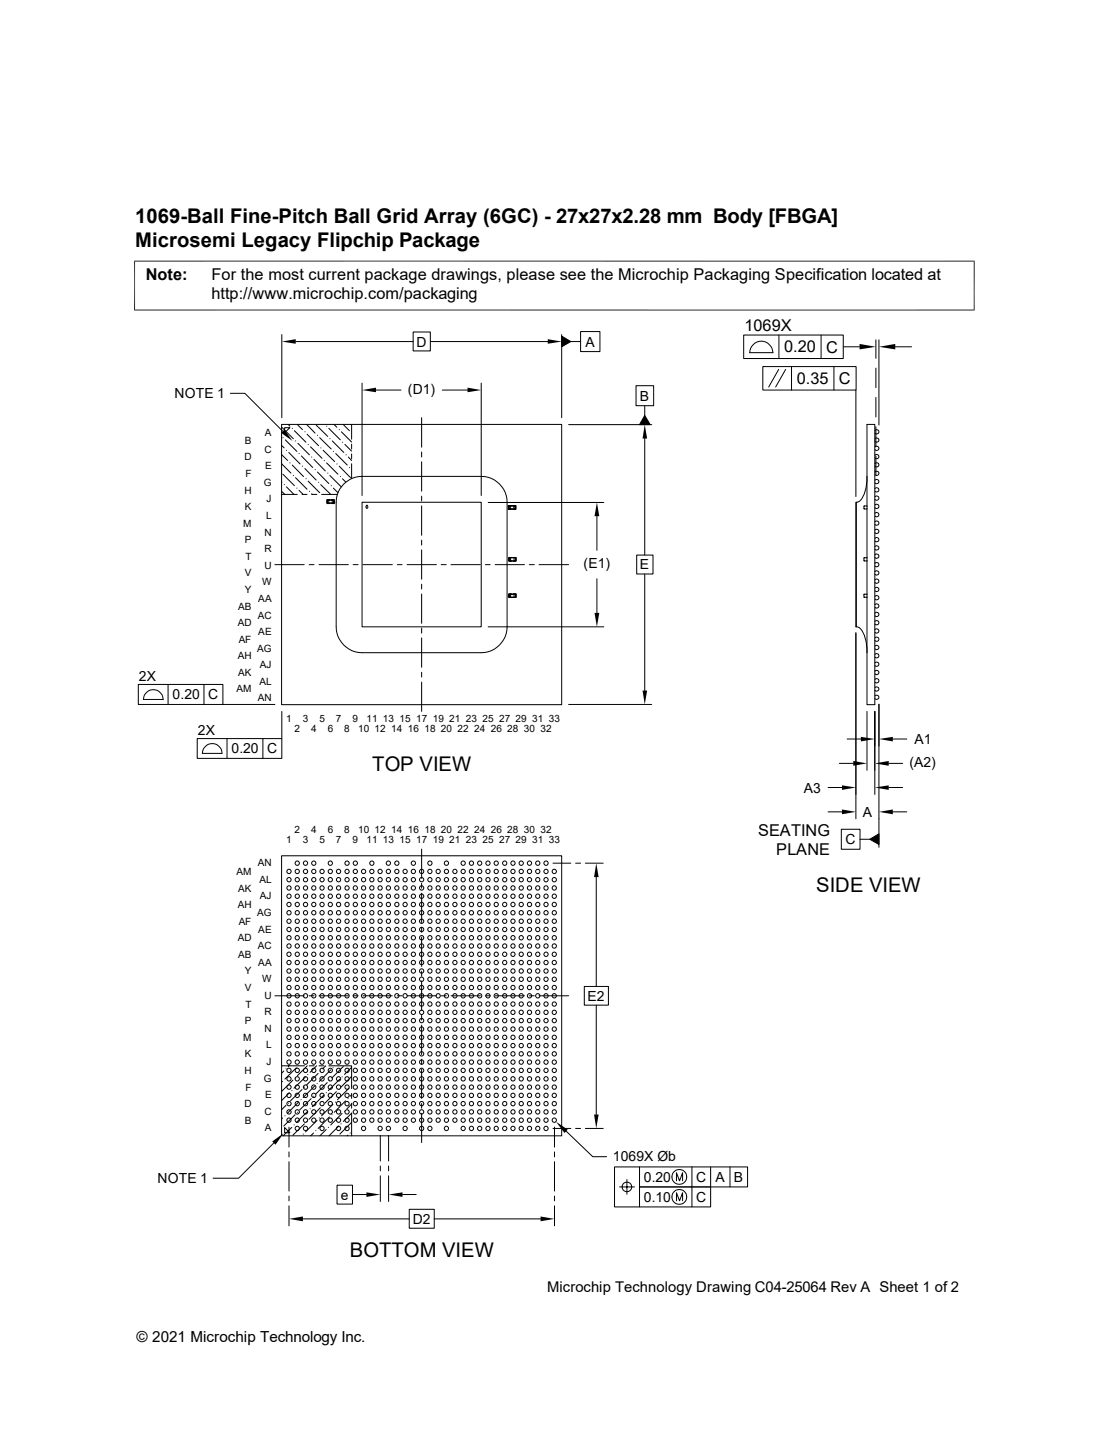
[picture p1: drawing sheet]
<svg xmlns="http://www.w3.org/2000/svg" width="216mm" height="279mm" viewBox="0 0 216 279" stroke-linecap="round" stroke-linejoin="round" font-family="sans-serif">
<defs><g id="words">
<g font-size="3.9">
<text x="26.3" y="43.5">1069-Ball Fine-Pitch Ball Grid Array (6GC) - 27x27x2.28 mm Body [FBGA]</text>
<text x="26.3" y="48">Microsemi Legacy Flipchip Package</text>
<text x="72.5" y="150">TOP VIEW</text>
<text x="158.9" y="173.7">SIDE VIEW</text>
<text x="68.1" y="244.8">BOTTOM VIEW</text>
</g>
<g font-size="3.2">
<text x="28.4" y="54.6">Note:</text>
<text x="41.1" y="54.6">For the most current package drawings, please see the Microchip Packaging Specification located at</text>
<text x="41.1" y="58.3">http://www.microchip.com/packaging</text>
<text x="144.9" y="64.5">1069X</text>
<text x="152.7" y="68.6">0.20</text>
<text x="160.8" y="68.7">C</text>
<text x="155.1" y="74.8">0.35</text>
<text x="163.3" y="74.8">C</text>
<text x="147.6" y="162.7">SEATING</text>
<text x="151.1" y="166.5">PLANE</text>
</g>
<text font-size="3" x="26.6" y="261.3">© 2021 Microchip Technology Inc.</text>
<text font-size="2.9" x="106.5" y="251.6">Microchip Technology Drawing C04-25064 Rev A Sheet 1 of 2</text>
<g font-size="2.7">
<text x="81.1" y="67.5">D</text>
<text x="114" y="67.5">A</text>
<text x="34" y="77.6">NOTE 1</text>
<text x="79.4" y="76.6">(D1)</text>
<text x="124.6" y="78">B</text>
<text x="113.6" y="110.6">(E1)</text>
<text x="124.6" y="110.9">E</text>
<text x="27.1" y="132.6">2X</text>
<text x="33.6" y="136.2">0.20</text>
<text x="40.6" y="136.2">C</text>
<text x="38.5" y="143.1">2X</text>
<text x="45.1" y="146.7">0.20</text>
<text x="52" y="146.7">C</text>
<text x="177" y="149.3">(A2)</text>
<text x="178" y="144.9">A1</text>
<text x="156.5" y="154.3">A3</text>
<text x="168" y="159">A</text>
<text x="164.6" y="164.4">C</text>
<text x="114.4" y="194.9">E2</text>
<text x="119.3" y="226.1">1069X Øb</text>
<text x="30.7" y="230.4">NOTE 1</text>
<text x="66.4" y="233.6">e</text>
<text x="125.3" y="230.1">0.20</text>
<text x="135.6" y="230.1">C</text>
<text x="139.3" y="230.1">A</text>
<text x="142.9" y="230.1">B</text>
<text x="80.3" y="238.3">D2</text>
<text x="125.3" y="234">0.10</text>
<text x="135.6" y="234">C</text>
</g>
<g font-size="1.9">
<text x="47.6" y="89.6">D</text>
<text x="47.7" y="86.4">B</text>
<text x="51.5" y="88.1">C</text>
<text x="51.6" y="84.9">A</text>
<text x="47.8" y="92.9">F</text>
<text x="51.4" y="94.6">G</text>
<text x="51.6" y="91.4">E</text>
<text x="47.6" y="96.1">H</text>
<text x="47.7" y="99.3">K</text>
<text x="51.8" y="101">L</text>
<text x="51.9" y="97.8">J</text>
<text x="47.3" y="102.5">M</text>
<text x="47.7" y="105.8">P</text>
<text x="51.5" y="104.3">N</text>
<text x="51.5" y="107.5">R</text>
<text x="47.7" y="112.2">V</text>
<text x="47.8" y="109">T</text>
<text x="51.1" y="114">W</text>
<text x="51.5" y="110.7">U</text>
<text x="46.4" y="118.7">AB</text>
<text x="47.7" y="115.4">Y</text>
<text x="50.3" y="117.2">AA</text>
<text x="46.3" y="121.9">AD</text>
<text x="46.5" y="125.1">AF</text>
<text x="50.2" y="120.4">AC</text>
<text x="50.3" y="123.7">AE</text>
<text x="46.3" y="128.4">AH</text>
<text x="46.4" y="131.6">AK</text>
<text x="50.1" y="126.9">AG</text>
<text x="50.6" y="130.1">AJ</text>
<text x="46.1" y="134.8">AM</text>
<text x="50.2" y="136.6">AN</text>
<text x="50.5" y="133.4">AL</text>
<text x="55.7" y="140.5">1</text>
<text x="57.4" y="142.5">2</text>
<text x="59" y="140.5">3</text>
<text x="60.6" y="142.5">4</text>
<text x="62.2" y="140.5">5</text>
<text x="63.8" y="142.5">6</text>
<text x="65.4" y="140.5">7</text>
<text x="67" y="142.5">8</text>
<text x="68.6" y="140.5">9</text>
<text x="69.7" y="142.5">10 12 14 16 18 20 22 24 26 28 30 32</text>
<text x="71.3" y="140.5">11 13 15 17 19 21 23 25 27 29 31 33</text>
<text x="55.7" y="164.2">1</text>
<text x="57.4" y="162.1">2</text>
<text x="59" y="164.2">3</text>
<text x="60.6" y="162.1">4</text>
<text x="62.2" y="164.2">5</text>
<text x="63.8" y="162.1">6</text>
<text x="65.4" y="164.2">7</text>
<text x="67" y="162.1">8</text>
<text x="68.6" y="164.2">9</text>
<text x="69.7" y="162.1">10 12 14 16 18 20 22 24 26 28 30 32</text>
<text x="71.3" y="164.2">11 13 15 17 19 21 23 25 27 29 31 33</text>
<text x="46.1" y="170.4">AM</text>
<text x="46.4" y="173.6">AK</text>
<text x="50.2" y="168.7">AN</text>
<text x="50.5" y="171.9">AL</text>
<text x="46.3" y="176.8">AH</text>
<text x="50.1" y="178.3">AG</text>
<text x="50.6" y="175.1">AJ</text>
<text x="46.3" y="183.3">AD</text>
<text x="46.5" y="180">AF</text>
<text x="50.2" y="184.8">AC</text>
<text x="50.3" y="181.6">AE</text>
<text x="46.4" y="186.5">AB</text>
<text x="47.7" y="189.7">Y</text>
<text x="50.3" y="188">AA</text>
<text x="51.1" y="191.2">W</text>
<text x="47.7" y="193">V</text>
<text x="47.8" y="196.2">T</text>
<text x="51.5" y="197.7">R</text>
<text x="51.5" y="194.5">U</text>
<text x="47.3" y="202.6">M</text>
<text x="47.7" y="199.4">P</text>
<text x="51.5" y="200.9">N</text>
<text x="47.6" y="209.1">H</text>
<text x="47.7" y="205.9">K</text>
<text x="51.8" y="204.1">L</text>
<text x="51.9" y="207.4">J</text>
<text x="47.6" y="215.6">D</text>
<text x="47.8" y="212.3">F</text>
<text x="51.4" y="210.6">G</text>
<text x="51.6" y="213.8">E</text>
<text x="47.7" y="218.8">B</text>
<text x="51.5" y="217">C</text>
<text x="51.6" y="220.3">A</text>
</g>
</g></defs>
<g fill="none" stroke="#000" stroke-width=".19">
<path d="M26.1 50.8h163.6M26.2 50.8v9.7M189.7 50.8v9.7M26.1 60.4h163.6M44.8 76.6h2.9l7.3 7.3M54.9 65.2v16.1M57.6 66.5h22.8M70.5 74.6v21.9M73.2 75.9h4.9M80.4 64.6h3.4v3.7h-3.4zM83.8 66.5h22.8M86.1 75.9h4.9"/>
<path d="M93.7 74.6v21.9M109.3 65.4l1.8 1.1-1.8 1zM109.3 65.2v16.1M111.1 66.5h1.9M113 64.6h3.8v3.9h-3.8zM123.8 75.1h3.5v3.9h-3.5zM125.5 79v1.9M144.8 65.2h19.4v4.6h-19.4zM145.9 68.7h4.6M146 68.7a2.24 2.24 0 0 1 2.2-2.3 2.24 2.24 0 0 1 2.3 2.3M148.5 71.4h18.2v4.5h-18.2zM151.6 71.9l-2 3.5"/>
<path d="M151.6 65.2v4.6M153 71.9l-2 3.5M154.1 71.4v4.5M159.9 65.2v4.6M162.3 71.4v4.5M164.2 67.5h3.1M166.6 75.9v20.8M170.5 66.2v3.6M170.5 71.7v3.8M170.5 77.4v3.8M171.1 66.2v16.6M174.3 67.5h3.2"/>
<path d="M54.8 82.6h54.5v54.6h-54.5zM54.8 95.7l.7 .6M54.8 93.9h.1M54.8 90.3l1.8 1.8M54.8 88.5l1.2 1.2M54.8 86.7l.5 .5M54.8 96.3h3.1M54.9 83.2l2.2 2.2M55.1 92.3l2.2 2.3M55.1 85.2h.1M55.3 94.4h.1M55.4 83.3h1l-1 .9z"/>
<path d="M55.5 85.6l2.3 2.3M55.8 94.8l1.4 1.5M55.8 87.7h.1M56.1 82.6l.3 .4M56.2 88.1l2.2 2.2M56.4 90.1h.1M56.9 90.6l2.2 2.2M56.9 83.4h.1M57.1 92.6h.1M57.3 83.9l2.3 2.2M57.5 93l2.3 2.3M57.5 85.9h.1"/>
<path d="M57.8 95h.1M57.9 82.6l1 1.1M58 86.3l2.2 2.3M58.2 95.5l.8 .8M58.2 88.3h.1M58.7 88.8l2.2 2.2M58.8 96.3h1M58.9 90.8h.1M59.4 91.2l2.2 2.3M59.4 84.1h.1M59.6 93.2h.1M59.7 82.6l1.6 1.7"/>
<path d="M59.8 84.5l2.2 2.3M60 93.7l2.2 2.2M60 86.5h.1M60.2 95.7h.1M60.5 87l2.2 2.2M60.7 96.1l.1 .2M60.7 89h.1M60.7 96.3h1M61.1 89.5l2.2 2.2M61.3 91.4h.1M61.6 82.8l2.2 2.2M61.8 91.9l2.2 2.2"/>
<path d="M61.8 84.8h.1M62 93.9h.1M62.2 85.2l2.3 2.2M62.4 94.4l2 1.9M62.4 87.2h.1M62.6 96.3h3.1M62.9 87.7l2.3 2.2M63.1 89.7h.1M63.6 90.1l2.2 2.2M63.6 83h.1M63.7 97.5v.4M63.7 97.9l.4 .1"/>
<path d="M63.8 97.4h1.2v.6h-1.2zM63.8 92.1h.1M64 83.4l2.3 2.2M64 97.4v.6M64.1 97.4l-.4 .1M64.2 97.4l-.6-.1v.7h.6M64.2 92.6l2.2 2.2M64.2 85.4h.1M64.5 97.4l.6-.1v.7h-.6M64.5 94.6h.1M64.6 97.4l.4 .1v.4l-.4 .1M64.7 85.9l2.2 2.2"/>
<path d="M64.7 97.4v.6M64.9 95l.9 .9M64.9 87.9h.1M65 82.6l.6 .6M65.4 88.3l2.2 2.3M65.6 90.3h.1M66 90.8l2.2 2.2M66 83.7h.1M66.3 92.8h.1M66.5 84.1l2 2M66.7 93.2l.6 .7M66.7 86.1h.1"/>
<path d="M66.8 82.6l1.2 1.3M66.9 94.2a4.9 4.9 0 0 1 3.6-1.4h23.2a5.1 5.1 0 0 1 5 5v24.2a5.1 5.1 0 0 1-5 5.1h-23.2a5.1 5.1 0 0 1-5.1-5.1v-24.2a4.9 4.9 0 0 1 1.5-3.6zM67.1 86.5l1.4 1.3M67.4 88.6h.1M67.8 89l.7 .7M68 91h.1M68.5 82.6v2.9M68.5 86.5v.9M68.5 88.4v.9M68.5 90.3v2.9M70.5 97.8h23.2v24.2h-23.2zM82.1 81.3v5.8"/>
<path d="M82.1 88v1M82.1 89.9v5.7M82.1 96.6v.9M82.1 98.5v5.7M95 97.8h22.6M99.1 98.5h1.2v.6h-1.2zM99.4 98.5v.6M99.4 98.5l-.4 .1v.4l.4 .1M99.6 98.5l-.7-.1v.8l.7-.1M99.8 98.5l.7-.1v.8l-.7-.1M100 98.5l.3 .1M100 98.5v.6"/>
<path d="M100.3 99l-.3 .1M100.4 98.6v.4M110.7 82.7h16.2M125.5 80.9l1.1 1.8h-2.1zM125.5 85.4v22.7M166.7 97.8v24.2M166.7 97.8v24.2a2.14 2.14 0 0 1 1.6 1.9l.4 1.3 .1 1.9M168.2 98.6v.5M168.2 99.1h.6M168.2 98.5h.6M168.2 99.1h.1M168.2 98.6h.1"/>
<path d="M168.8 92.8a9 9 0 0 1-.7 3.7l-.8 1.1-.6 .2M168.8 82.6h1.5v54.6h-1.5zM168.8 99.1h.1M168.8 98.6h.1M170.3 99.9a.42 .42 0 0 1 .7 0 .42 .42 0 0 1 0 .6 .42 .42 0 0 1-.7 0M170.3 98.3a.42 .42 0 0 1 .7 0 .42 .42 0 0 1 0 .6 .42 .42 0 0 1-.7-.1M170.3 96.7a.42 .42 0 0 1 .7 0 .42 .42 0 0 1 0 .6 .42 .42 0 0 1-.7-.1M170.3 95.1a.42 .42 0 0 1 .7 0 .42 .42 0 0 1 0 .6 .42 .42 0 0 1-.7-.1M170.3 93.5a.42 .42 0 0 1 .7 0 .42 .42 0 0 1 0 .6 .42 .42 0 0 1-.7-.1M170.3 91.9a.42 .42 0 0 1 .7-.1 .42 .42 0 0 1 0 .7 .42 .42 0 0 1-.7-.1M170.3 90.3a.42 .42 0 0 1 .7-.1 .42 .42 0 0 1 0 .6 .42 .42 0 0 1-.7 0M170.3 88.6a.42 .42 0 0 1 .7 0 .42 .42 0 0 1 0 .6 .42 .42 0 0 1-.7 0"/>
<path d="M170.3 87a.42 .42 0 0 1 .7 0 .42 .42 0 0 1 0 .6 .42 .42 0 0 1-.7-.1M170.3 85.4a.42 .42 0 0 1 .7 0 .42 .42 0 0 1 0 .6 .42 .42 0 0 1-.7-.1M170.3 83.8a.42 .42 0 0 1 .7 0 .42 .42 0 0 1 0 .6 .42 .42 0 0 1-.7-.1M170.5 83.1v3.8M170.5 88.8v3.6M53.5 109.9h5.7M60.2 109.9h.9M62.1 109.9h5.7M68.7 109.9h1M70.7 109.9h5.7M77.3 109.9h1M79.2 109.9h5.8"/>
<path d="M82.1 105.2v.9M82.1 107.1v5.7M82.1 113.7v1M82.1 115.7v5.7M85.9 109.9h1M87.8 109.9h5.7M94.5 109.9h.9M96.4 109.9h5.7M99.1 108.7v.4M99.1 115.8v.4M99.1 109.1l.1 .1M99.1 116.2h.1"/>
<path d="M99.1 115.7h1.3v.6h-1.3zM99.1 108.6h1.3v.6h-1.3zM99.2 108.6l-.1 .1M99.2 108.6h.2M99.2 109.2h.2M99.2 116.3h.2M99.4 108.6v.6M99.4 115.7v.6M99.4 115.7l-.3 .1M99.6 108.6l-.6-.1v.8l.6-.1M99.6 115.7l-.6-.1v.7h.6M99.9 108.6l.6-.1v.8l-.6-.1"/>
<path d="M99.9 115.7l.6-.1v.7h-.6M100 115.7l.4 .1-.1 .4M100 108.6h.3M100 109.2h.3M100 116.3h.3M100.1 108.6v.6M100.1 115.7v.6M100.3 108.6v.6M103 109.9h1M104.9 109.9h5.8M116.2 100.5v6.6M116.2 112.7v6.6"/>
<path d="M124 108.1h3.1v3.7h-3.1zM125.5 111.8v22.7M168.2 108.6v.6M168.2 115.7v.5M168.2 108.6h.6M168.2 109.2h.6M168.2 116.3h.6M168.2 115.7h.6M168.2 116.2h.1M168.2 109.2h.1M168.2 108.6h.1M168.8 116.2h.1"/>
<path d="M168.8 109.2h.1M168.8 108.6h.1M170.3 119.4a.42 .42 0 0 1 .7-.1 .42 .42 0 0 1 0 .6 .42 .42 0 0 1-.7 0M170.3 117.7a.42 .42 0 0 1 .7 0 .42 .42 0 0 1 0 .6 .42 .42 0 0 1-.7-.1M170.3 116.1a.42 .42 0 0 1 .7 0 .42 .42 0 0 1 0 .6 .42 .42 0 0 1-.7-.1M170.3 114.5a.42 .42 0 0 1 .7 0 .42 .42 0 0 1 0 .6 .42 .42 0 0 1-.7-.1M170.3 112.9a.42 .42 0 0 1 .7-.1 .42 .42 0 0 1 0 .7 .42 .42 0 0 1-.7-.1M170.3 111.3a.42 .42 0 0 1 .7-.1 .42 .42 0 0 1 0 .7 .42 .42 0 0 1-.7-.1M170.3 109.7a.42 .42 0 0 1 .7-.1 .42 .42 0 0 1 0 .7 .42 .42 0 0 1-.7-.1M170.3 108a.42 .42 0 0 1 .7 0 .42 .42 0 0 1 0 .6 .42 .42 0 0 1-.7-.1M170.3 106.4a.42 .42 0 0 1 .7 0 .42 .42 0 0 1 0 .6 .42 .42 0 0 1-.7-.1M170.3 104.8a.42 .42 0 0 1 .7 0 .42 .42 0 0 1 0 .6 .42 .42 0 0 1-.7-.1"/>
<path d="M170.3 103.2a.42 .42 0 0 1 .7-.1 .42 .42 0 0 1 0 .7 .42 .42 0 0 1-.7-.1M170.3 101.6a.42 .42 0 0 1 .7-.1 .42 .42 0 0 1 0 .7 .42 .42 0 0 1-.7-.1M26.9 133.3h16.5v3.9h-16.5zM27.9 136.2h3.9M27.9 136.2a1.9 1.9 0 0 1 1.9-1.9 1.9 1.9 0 0 1 1.9 1.9M32.7 133.3v3.9M39.7 133.3v3.9M43.4 137.2h10.1M54.9 138.5v5.3M82.1 122.3v1M82.1 124.2v5.7M82.1 130.9v.9"/>
<path d="M82.1 132.8v5.7M95 122h22.6M110.7 137.2h16.2M166.6 123.1v36.3M168.8 138.5v11.5M170.3 138.5v16.2M170.3 133.9a.42 .42 0 0 1 .7-.1 .42 .42 0 0 1 0 .7 .42 .42 0 0 1-.7-.1M170.3 132.3a.42 .42 0 0 1 .7-.1 .42 .42 0 0 1 0 .7 .42 .42 0 0 1-.7-.1M170.3 130.7a.42 .42 0 0 1 .7-.1 .42 .42 0 0 1 0 .7 .42 .42 0 0 1-.7-.1M170.3 129.1a.42 .42 0 0 1 .7-.1 .42 .42 0 0 1 0 .6 .42 .42 0 0 1-.7 0M170.3 127.4a.42 .42 0 0 1 .7 0 .42 .42 0 0 1 0 .6 .42 .42 0 0 1-.7-.1M170.3 125.8a.42 .42 0 0 1 .7 0 .42 .42 0 0 1 0 .6 .42 .42 0 0 1-.7-.1"/>
<path d="M170.3 124.2a.42 .42 0 0 1 .7-.1 .42 .42 0 0 1 0 .7 .42 .42 0 0 1-.7-.1M170.3 122.6a.42 .42 0 0 1 .7-.1 .42 .42 0 0 1 0 .7 .42 .42 0 0 1-.7-.1M170.3 121a.42 .42 0 0 1 .7-.1 .42 .42 0 0 1 0 .7 .42 .42 0 0 1-.7-.1M170.3 135.5a.42 .42 0 0 1 .7-.1 .42 .42 0 0 1 0 .7 .42 .42 0 0 1-.7-.1M171.1 137.1v27.9M38.4 143.8h16.5v3.9h-16.5zM39.4 146.7h3.8a1.9 1.9 0 0 0-1.9-1.9 1.9 1.9 0 0 0-1.9 1.9M44.2 143.8v3.9M51.2 143.8v3.9M161.2 153.3h2.7M161.2 158.1h2.7M163.4 148.6h2.7"/>
<path d="M164.9 143.9h2.7M173 148.6h2.7M173 153.3h2.7M173.8 143.9h2.7M173.8 158.1h2.7M54.8 166.6h54.5v54.5h-54.5zM82.1 165.3v5.7M82.1 172v.9M82.1 173.9v5.7M107.7 168.1h3.4M112.1 168.1h.9M114 168.1h3.4"/>
<path d="M116.1 170.8v21.3M163.8 161.5h3.6v3.9h-3.6zM167.4 163.4h1.9M169.3 163.4l1.8-1.1v2.1zM53.5 193.9h5.7M60.2 193.9h.9M62.1 193.9h5.7M68.7 193.9h1M70.7 193.9h5.7M77.3 193.9h1M79.2 193.9h5.8M82.1 180.6v.9"/>
<path d="M82.1 182.5v5.7M82.1 189.1v1M82.1 191v5.7M82.1 197.7v.9M82.1 199.6v5.7M85.9 193.9h1M87.8 193.9h5.7M94.5 193.9h.9M96.4 193.9h5.7M103 193.9h1M104.9 193.9h5.8M113.7 192.1h4.7v3.6h-4.7z"/>
<path d="M116.1 195.7v21.3M54.8 207.5h4.5M55 210.6h.1M55 217.7l-.2 .2M55.2 208.5l-.4 .5M55.4 219.5l1 1.1h-1zM55.5 217.3h.1M55.7 208.1h.1M55.7 215.2l-.9 .9M56.1 214.8h.1M56.3 207.5l-.2 .1M56.3 219.5v3.9"/>
<path d="M56.3 212.8l-1.5 1.5M56.8 212.3h.1M56.8 219.5l-1.7 1.6M57 210.3l-2.2 2.2M57.2 219h.1M57.4 209.9h.1M57.4 217l-2.2 2.2M57.7 207.9l-2.2 2.2M57.9 216.6h.1M58.1 214.6l-2.2 2.2M58.6 214.1h.1M58.8 212.1l-2.2 2.2"/>
<path d="M59.3 211.7h.1M59.3 218.8l-2.3 2.2M59.5 209.7l-2.3 2.2M59.7 218.4h.1M59.8 207.5l-1.9 1.9M59.9 209.2h.1M59.9 216.4l-2.2 2.2M60.2 207.5h1M60.4 215.9h.1M60.6 213.9l-2.3 2.2M61 213.4h.1M61.3 211.5l-2.3 2.2"/>
<path d="M61.6 207.5l-1.2 1.3M61.7 211h.1M61.7 218.1l-2.2 2.3M61.9 209l-2.2 2.2M62.1 207.5h1M62.1 217.7h.1M62.4 208.5h.1M62.4 215.7l-2.2 2.2M62.8 215.2h.1M63 213.2l-2.2 2.3M63.4 207.5l-.6 .6M63.5 212.8h.1"/>
<path d="M63.5 219.9l-1.2 1.2M63.7 210.8l-2.2 2.2M63.9 219.5h.1M64 207.5h4.5v4.5M64.1 210.3h.1M64.1 217.5l-2.2 2.2M64.4 208.3l-2.3 2.3M64.6 217h.1M64.8 207.9h.1M64.8 215l-2.2 2.3M65.3 214.6h.1M65.5 212.6l-2.3 2.2"/>
<path d="M66 212.1h.1M66 219.2l-1.9 1.9M66.2 210.1l-2.3 2.2M66.4 218.8h.1M66.6 209.7h.1M66.6 216.8l-2.2 2.2M66.8 218.4l1.7-1.7v4.4M66.8 207.6l-2.2 2.3M67.1 216.4h.1M67.3 214.3l-2.2 2.3M67.7 213.9h.1M67.9 211.9l-2.2 2.2"/>
<path d="M68.4 211.5h.1M68.4 218.6l-2.2 2.2M68.5 212.9v1M68.5 214.8v1M68.5 207.8l-1.4 1.4M68.5 209.6l-2.1 2.1M68.5 213.1l-.3 .3M68.5 215l-1 .9M82.1 206.2v1M82.1 208.2v5.7M82.1 214.8v1M82.1 216.7v5.8"/>
<path d="M107.7 219.7h3.4M107.9 219.5v3.9M112.1 219.7h.9M114 219.7h3.4M53.3 222.5l-6.9 6.9h-4.9M56.3 224.3v1M56.3 226.2v5.7M56.3 232.9v.9M56.3 234.8v3.9M59 237.3h20.7M59 220.8h.1M61 220.6l-.5 .5"/>
<path d="M61.5 220.1h.1M65.6 230.8h3v3.6h-3zM67.7 221l-.1 .1M68.2 220.6h.1M68.6 232.6h2.7M74 221.1v5M74 227v1M74 228.9v5M75.6 221.1v5M75.6 227v1M75.6 228.9v5M78.4 232.6h2.6"/>
<path d="M79.7 235.5h4.8v3.6h-4.8zM84.5 237.3h20.7M107.9 224.3v1M107.9 226.2v5.7M107.9 232.9v.9M107.9 234.8v3.9M110.2 220.3l5.2 4.9h2.7M120.6 231.1h2.9M122 229.7v2.8M124.5 227.2v3.9h13.8v3.9h-18.7v-7.8h25.9v3.9h-21v3.9M131.7 229.9v-1.6l.6 1.6 .6-1.6v1.6M131.7 233.8v-1.6l.6 1.6 .6-1.6v1.6"/>
<path d="M134.7 227.2v7.8M138.3 227.2v3.9M142.1 227.2v3.9"/>
<circle cx="56.3" cy="172.9" r=".43"/>
<circle cx="56.3" cy="176.1" r=".43"/>
<circle cx="56.3" cy="169.7" r=".43"/>
<circle cx="56.3" cy="171.3" r=".43"/>
<circle cx="56.3" cy="177.7" r=".43"/>
<circle cx="56.3" cy="174.5" r=".43"/>
<circle cx="56.3" cy="179.4" r=".43"/>
<circle cx="57.9" cy="177.7" r=".43"/>
<circle cx="57.9" cy="172.9" r=".43"/>
<circle cx="57.9" cy="171.3" r=".43"/>
<circle cx="57.9" cy="179.4" r=".43"/>
<circle cx="57.9" cy="174.5" r=".43"/>
<circle cx="57.9" cy="168.1" r=".43"/>
<circle cx="57.9" cy="176.1" r=".43"/>
<circle cx="57.9" cy="169.7" r=".43"/>
<circle cx="59.5" cy="177.7" r=".43"/>
<circle cx="59.5" cy="172.9" r=".43"/>
<circle cx="59.5" cy="168.1" r=".43"/>
<circle cx="59.5" cy="169.7" r=".43"/>
<circle cx="59.5" cy="174.5" r=".43"/>
<circle cx="59.5" cy="179.4" r=".43"/>
<circle cx="59.5" cy="171.3" r=".43"/>
<circle cx="59.5" cy="176.1" r=".43"/>
<circle cx="61.1" cy="171.3" r=".43"/>
<circle cx="61.1" cy="168.1" r=".43"/>
<circle cx="61.1" cy="176.1" r=".43"/>
<circle cx="61.1" cy="177.7" r=".43"/>
<circle cx="61.1" cy="172.9" r=".43"/>
<circle cx="61.1" cy="174.5" r=".43"/>
<circle cx="61.1" cy="169.7" r=".43"/>
<circle cx="61.1" cy="179.4" r=".43"/>
<circle cx="62.7" cy="172.9" r=".43"/>
<circle cx="62.7" cy="171.3" r=".43"/>
<circle cx="62.7" cy="169.7" r=".43"/>
<circle cx="62.7" cy="177.7" r=".43"/>
<circle cx="62.7" cy="176.1" r=".43"/>
<circle cx="62.7" cy="179.4" r=".43"/>
<circle cx="62.7" cy="174.5" r=".43"/>
<circle cx="64.3" cy="168.1" r=".43"/>
<circle cx="64.3" cy="172.9" r=".43"/>
<circle cx="64.3" cy="169.7" r=".43"/>
<circle cx="64.3" cy="177.7" r=".43"/>
<circle cx="64.3" cy="171.3" r=".43"/>
<circle cx="64.3" cy="176.1" r=".43"/>
<circle cx="64.3" cy="174.5" r=".43"/>
<circle cx="64.3" cy="179.4" r=".43"/>
<circle cx="65.9" cy="171.3" r=".43"/>
<circle cx="65.9" cy="177.7" r=".43"/>
<circle cx="65.9" cy="172.9" r=".43"/>
<circle cx="65.9" cy="174.5" r=".43"/>
<circle cx="65.9" cy="169.7" r=".43"/>
<circle cx="65.9" cy="179.4" r=".43"/>
<circle cx="65.9" cy="176.1" r=".43"/>
<circle cx="67.6" cy="177.7" r=".43"/>
<circle cx="67.6" cy="176.1" r=".43"/>
<circle cx="67.6" cy="169.7" r=".43"/>
<circle cx="67.6" cy="171.3" r=".43"/>
<circle cx="67.6" cy="179.4" r=".43"/>
<circle cx="67.6" cy="172.9" r=".43"/>
<circle cx="67.6" cy="168.1" r=".43"/>
<circle cx="67.6" cy="174.5" r=".43"/>
<circle cx="69.2" cy="174.5" r=".43"/>
<circle cx="69.2" cy="168.1" r=".43"/>
<circle cx="69.2" cy="176.1" r=".43"/>
<circle cx="69.2" cy="171.3" r=".43"/>
<circle cx="69.2" cy="179.4" r=".43"/>
<circle cx="69.2" cy="169.7" r=".43"/>
<circle cx="69.2" cy="177.7" r=".43"/>
<circle cx="69.2" cy="172.9" r=".43"/>
<circle cx="70.8" cy="172.9" r=".43"/>
<circle cx="70.8" cy="169.7" r=".43"/>
<circle cx="70.8" cy="171.3" r=".43"/>
<circle cx="70.8" cy="176.1" r=".43"/>
<circle cx="70.8" cy="177.7" r=".43"/>
<circle cx="70.8" cy="174.5" r=".43"/>
<circle cx="70.8" cy="179.4" r=".43"/>
<circle cx="72.4" cy="171.3" r=".43"/>
<circle cx="72.4" cy="176.1" r=".43"/>
<circle cx="72.4" cy="172.9" r=".43"/>
<circle cx="72.4" cy="168.1" r=".43"/>
<circle cx="72.4" cy="174.5" r=".43"/>
<circle cx="72.4" cy="169.7" r=".43"/>
<circle cx="72.4" cy="177.7" r=".43"/>
<circle cx="72.4" cy="179.4" r=".43"/>
<circle cx="74" cy="174.5" r=".43"/>
<circle cx="74" cy="179.4" r=".43"/>
<circle cx="74" cy="172.9" r=".43"/>
<circle cx="74" cy="176.1" r=".43"/>
<circle cx="74" cy="169.7" r=".43"/>
<circle cx="74" cy="171.3" r=".43"/>
<circle cx="74" cy="177.7" r=".43"/>
<circle cx="75.6" cy="172.9" r=".43"/>
<circle cx="75.6" cy="169.7" r=".43"/>
<circle cx="75.6" cy="177.7" r=".43"/>
<circle cx="75.6" cy="168.1" r=".43"/>
<circle cx="75.6" cy="171.3" r=".43"/>
<circle cx="75.6" cy="174.5" r=".43"/>
<circle cx="75.6" cy="176.1" r=".43"/>
<circle cx="75.6" cy="179.4" r=".43"/>
<circle cx="77.3" cy="177.7" r=".43"/>
<circle cx="77.3" cy="169.7" r=".43"/>
<circle cx="77.3" cy="171.3" r=".43"/>
<circle cx="77.3" cy="172.9" r=".43"/>
<circle cx="77.3" cy="174.5" r=".43"/>
<circle cx="77.3" cy="168.1" r=".43"/>
<circle cx="77.3" cy="176.1" r=".43"/>
<circle cx="77.3" cy="179.4" r=".43"/>
<circle cx="78.9" cy="171.3" r=".43"/>
<circle cx="78.9" cy="176.1" r=".43"/>
<circle cx="78.9" cy="179.4" r=".43"/>
<circle cx="78.9" cy="172.9" r=".43"/>
<circle cx="78.9" cy="174.5" r=".43"/>
<circle cx="78.9" cy="169.7" r=".43"/>
<circle cx="78.9" cy="177.7" r=".43"/>
<circle cx="80.5" cy="169.7" r=".43"/>
<circle cx="80.5" cy="177.7" r=".43"/>
<circle cx="80.5" cy="172.9" r=".43"/>
<circle cx="80.5" cy="168.1" r=".43"/>
<circle cx="80.5" cy="171.3" r=".43"/>
<circle cx="80.5" cy="176.1" r=".43"/>
<circle cx="80.5" cy="174.5" r=".43"/>
<circle cx="80.5" cy="179.4" r=".43"/>
<circle cx="82.1" cy="177.7" r=".43"/>
<circle cx="82.1" cy="171.3" r=".43"/>
<circle cx="82.1" cy="172.9" r=".43"/>
<circle cx="82.1" cy="174.5" r=".43"/>
<circle cx="82.1" cy="169.7" r=".43"/>
<circle cx="82.1" cy="176.1" r=".43"/>
<circle cx="82.1" cy="179.4" r=".43"/>
<circle cx="83.7" cy="171.3" r=".43"/>
<circle cx="83.7" cy="174.5" r=".43"/>
<circle cx="83.7" cy="168.1" r=".43"/>
<circle cx="83.7" cy="177.7" r=".43"/>
<circle cx="83.7" cy="179.4" r=".43"/>
<circle cx="83.7" cy="176.1" r=".43"/>
<circle cx="83.7" cy="172.9" r=".43"/>
<circle cx="83.7" cy="169.7" r=".43"/>
<circle cx="85.3" cy="176.1" r=".43"/>
<circle cx="85.3" cy="174.5" r=".43"/>
<circle cx="85.3" cy="171.3" r=".43"/>
<circle cx="85.3" cy="177.7" r=".43"/>
<circle cx="85.3" cy="172.9" r=".43"/>
<circle cx="85.3" cy="169.7" r=".43"/>
<circle cx="85.3" cy="179.4" r=".43"/>
<circle cx="86.9" cy="172.9" r=".43"/>
<circle cx="86.9" cy="171.3" r=".43"/>
<circle cx="86.9" cy="176.1" r=".43"/>
<circle cx="86.9" cy="177.7" r=".43"/>
<circle cx="86.9" cy="168.1" r=".43"/>
<circle cx="86.9" cy="169.7" r=".43"/>
<circle cx="86.9" cy="179.4" r=".43"/>
<circle cx="86.9" cy="174.5" r=".43"/>
<circle cx="88.6" cy="174.5" r=".43"/>
<circle cx="88.6" cy="176.1" r=".43"/>
<circle cx="88.6" cy="179.4" r=".43"/>
<circle cx="88.6" cy="172.9" r=".43"/>
<circle cx="88.6" cy="171.3" r=".43"/>
<circle cx="88.6" cy="169.7" r=".43"/>
<circle cx="88.6" cy="177.7" r=".43"/>
<circle cx="90.2" cy="176.1" r=".43"/>
<circle cx="90.2" cy="179.4" r=".43"/>
<circle cx="90.2" cy="169.7" r=".43"/>
<circle cx="90.2" cy="177.7" r=".43"/>
<circle cx="90.2" cy="172.9" r=".43"/>
<circle cx="90.2" cy="174.5" r=".43"/>
<circle cx="90.2" cy="171.3" r=".43"/>
<circle cx="90.2" cy="168.1" r=".43"/>
<circle cx="91.8" cy="171.3" r=".43"/>
<circle cx="91.8" cy="177.7" r=".43"/>
<circle cx="91.8" cy="172.9" r=".43"/>
<circle cx="91.8" cy="174.5" r=".43"/>
<circle cx="91.8" cy="179.4" r=".43"/>
<circle cx="91.8" cy="169.7" r=".43"/>
<circle cx="91.8" cy="168.1" r=".43"/>
<circle cx="91.8" cy="176.1" r=".43"/>
<circle cx="93.4" cy="168.1" r=".43"/>
<circle cx="93.4" cy="174.5" r=".43"/>
<circle cx="93.4" cy="172.9" r=".43"/>
<circle cx="93.4" cy="176.1" r=".43"/>
<circle cx="93.4" cy="177.7" r=".43"/>
<circle cx="93.4" cy="179.4" r=".43"/>
<circle cx="93.4" cy="171.3" r=".43"/>
<circle cx="93.4" cy="169.7" r=".43"/>
<circle cx="95" cy="168.1" r=".43"/>
<circle cx="95" cy="174.5" r=".43"/>
<circle cx="95" cy="177.7" r=".43"/>
<circle cx="95" cy="172.9" r=".43"/>
<circle cx="95" cy="169.7" r=".43"/>
<circle cx="95" cy="176.1" r=".43"/>
<circle cx="95" cy="171.3" r=".43"/>
<circle cx="95" cy="179.4" r=".43"/>
<circle cx="96.6" cy="168.1" r=".43"/>
<circle cx="96.6" cy="177.7" r=".43"/>
<circle cx="96.6" cy="174.5" r=".43"/>
<circle cx="96.6" cy="171.3" r=".43"/>
<circle cx="96.6" cy="172.9" r=".43"/>
<circle cx="96.6" cy="169.7" r=".43"/>
<circle cx="96.6" cy="176.1" r=".43"/>
<circle cx="96.6" cy="179.4" r=".43"/>
<circle cx="98.3" cy="172.9" r=".43"/>
<circle cx="98.3" cy="171.3" r=".43"/>
<circle cx="98.3" cy="177.7" r=".43"/>
<circle cx="98.3" cy="168.1" r=".43"/>
<circle cx="98.3" cy="179.4" r=".43"/>
<circle cx="98.3" cy="169.7" r=".43"/>
<circle cx="98.3" cy="174.5" r=".43"/>
<circle cx="98.3" cy="176.1" r=".43"/>
<circle cx="99.9" cy="174.5" r=".43"/>
<circle cx="99.9" cy="168.1" r=".43"/>
<circle cx="99.9" cy="172.9" r=".43"/>
<circle cx="99.9" cy="169.7" r=".43"/>
<circle cx="99.9" cy="179.4" r=".43"/>
<circle cx="99.9" cy="176.1" r=".43"/>
<circle cx="99.9" cy="177.7" r=".43"/>
<circle cx="99.9" cy="171.3" r=".43"/>
<circle cx="101.5" cy="174.5" r=".43"/>
<circle cx="101.5" cy="168.1" r=".43"/>
<circle cx="101.5" cy="171.3" r=".43"/>
<circle cx="101.5" cy="176.1" r=".43"/>
<circle cx="101.5" cy="177.7" r=".43"/>
<circle cx="101.5" cy="179.4" r=".43"/>
<circle cx="101.5" cy="172.9" r=".43"/>
<circle cx="101.5" cy="169.7" r=".43"/>
<circle cx="103.1" cy="174.5" r=".43"/>
<circle cx="103.1" cy="168.1" r=".43"/>
<circle cx="103.1" cy="172.9" r=".43"/>
<circle cx="103.1" cy="176.1" r=".43"/>
<circle cx="103.1" cy="171.3" r=".43"/>
<circle cx="103.1" cy="169.7" r=".43"/>
<circle cx="103.1" cy="177.7" r=".43"/>
<circle cx="103.1" cy="179.4" r=".43"/>
<circle cx="104.7" cy="179.4" r=".43"/>
<circle cx="104.7" cy="171.3" r=".43"/>
<circle cx="104.7" cy="177.7" r=".43"/>
<circle cx="104.7" cy="174.5" r=".43"/>
<circle cx="104.7" cy="168.1" r=".43"/>
<circle cx="104.7" cy="169.7" r=".43"/>
<circle cx="104.7" cy="176.1" r=".43"/>
<circle cx="104.7" cy="172.9" r=".43"/>
<circle cx="106.3" cy="176.1" r=".43"/>
<circle cx="106.3" cy="179.4" r=".43"/>
<circle cx="106.3" cy="168.1" r=".43"/>
<circle cx="106.3" cy="169.7" r=".43"/>
<circle cx="106.3" cy="171.3" r=".43"/>
<circle cx="106.3" cy="177.7" r=".43"/>
<circle cx="106.3" cy="172.9" r=".43"/>
<circle cx="106.3" cy="174.5" r=".43"/>
<circle cx="107.9" cy="177.7" r=".43"/>
<circle cx="107.9" cy="172.9" r=".43"/>
<circle cx="107.9" cy="171.3" r=".43"/>
<circle cx="107.9" cy="169.7" r=".43"/>
<circle cx="107.9" cy="174.5" r=".43"/>
<circle cx="107.9" cy="176.1" r=".43"/>
<circle cx="107.9" cy="179.4" r=".43"/>
<circle cx="56.3" cy="197.1" r=".43"/>
<circle cx="56.3" cy="190.7" r=".43"/>
<circle cx="56.3" cy="185.8" r=".43"/>
<circle cx="56.3" cy="189.1" r=".43"/>
<circle cx="56.3" cy="192.3" r=".43"/>
<circle cx="56.3" cy="181" r=".43"/>
<circle cx="56.3" cy="193.9" r=".43"/>
<circle cx="56.3" cy="198.7" r=".43"/>
<circle cx="56.3" cy="187.4" r=".43"/>
<circle cx="56.3" cy="184.2" r=".43"/>
<circle cx="56.3" cy="182.6" r=".43"/>
<circle cx="56.3" cy="195.5" r=".43"/>
<circle cx="57.9" cy="190.7" r=".43"/>
<circle cx="57.9" cy="185.8" r=".43"/>
<circle cx="57.9" cy="193.9" r=".43"/>
<circle cx="57.9" cy="197.1" r=".43"/>
<circle cx="57.9" cy="184.2" r=".43"/>
<circle cx="57.9" cy="182.6" r=".43"/>
<circle cx="57.9" cy="189.1" r=".43"/>
<circle cx="57.9" cy="198.7" r=".43"/>
<circle cx="57.9" cy="181" r=".43"/>
<circle cx="57.9" cy="192.3" r=".43"/>
<circle cx="57.9" cy="187.4" r=".43"/>
<circle cx="57.9" cy="195.5" r=".43"/>
<circle cx="59.5" cy="197.1" r=".43"/>
<circle cx="59.5" cy="181" r=".43"/>
<circle cx="59.5" cy="198.7" r=".43"/>
<circle cx="59.5" cy="187.4" r=".43"/>
<circle cx="59.5" cy="185.8" r=".43"/>
<circle cx="59.5" cy="192.3" r=".43"/>
<circle cx="59.5" cy="190.7" r=".43"/>
<circle cx="59.5" cy="184.2" r=".43"/>
<circle cx="59.5" cy="193.9" r=".43"/>
<circle cx="59.5" cy="189.1" r=".43"/>
<circle cx="59.5" cy="182.6" r=".43"/>
<circle cx="59.5" cy="195.5" r=".43"/>
<circle cx="61.1" cy="190.7" r=".43"/>
<circle cx="61.1" cy="197.1" r=".43"/>
<circle cx="61.1" cy="185.8" r=".43"/>
<circle cx="61.1" cy="189.1" r=".43"/>
<circle cx="61.1" cy="198.7" r=".43"/>
<circle cx="61.1" cy="182.6" r=".43"/>
<circle cx="61.1" cy="184.2" r=".43"/>
<circle cx="61.1" cy="187.4" r=".43"/>
<circle cx="61.1" cy="193.9" r=".43"/>
<circle cx="61.1" cy="181" r=".43"/>
<circle cx="61.1" cy="192.3" r=".43"/>
<circle cx="61.1" cy="195.5" r=".43"/>
<circle cx="62.7" cy="197.1" r=".43"/>
<circle cx="62.7" cy="184.2" r=".43"/>
<circle cx="62.7" cy="185.8" r=".43"/>
<circle cx="62.7" cy="193.9" r=".43"/>
<circle cx="62.7" cy="189.1" r=".43"/>
<circle cx="62.7" cy="195.5" r=".43"/>
<circle cx="62.7" cy="181" r=".43"/>
<circle cx="62.7" cy="192.3" r=".43"/>
<circle cx="62.7" cy="190.7" r=".43"/>
<circle cx="62.7" cy="187.4" r=".43"/>
<circle cx="62.7" cy="198.7" r=".43"/>
<circle cx="62.7" cy="182.6" r=".43"/>
<circle cx="64.3" cy="185.8" r=".43"/>
<circle cx="64.3" cy="197.1" r=".43"/>
<circle cx="64.3" cy="181" r=".43"/>
<circle cx="64.3" cy="192.3" r=".43"/>
<circle cx="64.3" cy="190.7" r=".43"/>
<circle cx="64.3" cy="184.2" r=".43"/>
<circle cx="64.3" cy="198.7" r=".43"/>
<circle cx="64.3" cy="182.6" r=".43"/>
<circle cx="64.3" cy="193.9" r=".43"/>
<circle cx="64.3" cy="189.1" r=".43"/>
<circle cx="64.3" cy="195.5" r=".43"/>
<circle cx="64.3" cy="187.4" r=".43"/>
<circle cx="65.9" cy="198.7" r=".43"/>
<circle cx="65.9" cy="193.9" r=".43"/>
<circle cx="65.9" cy="197.1" r=".43"/>
<circle cx="65.9" cy="184.2" r=".43"/>
<circle cx="65.9" cy="190.7" r=".43"/>
<circle cx="65.9" cy="192.3" r=".43"/>
<circle cx="65.9" cy="185.8" r=".43"/>
<circle cx="65.9" cy="189.1" r=".43"/>
<circle cx="65.9" cy="187.4" r=".43"/>
<circle cx="65.9" cy="181" r=".43"/>
<circle cx="65.9" cy="195.5" r=".43"/>
<circle cx="65.9" cy="182.6" r=".43"/>
<circle cx="67.6" cy="190.7" r=".43"/>
<circle cx="67.6" cy="184.2" r=".43"/>
<circle cx="67.6" cy="189.1" r=".43"/>
<circle cx="67.6" cy="197.1" r=".43"/>
<circle cx="67.6" cy="192.3" r=".43"/>
<circle cx="67.6" cy="185.8" r=".43"/>
<circle cx="67.6" cy="193.9" r=".43"/>
<circle cx="67.6" cy="198.7" r=".43"/>
<circle cx="67.6" cy="187.4" r=".43"/>
<circle cx="67.6" cy="181" r=".43"/>
<circle cx="67.6" cy="195.5" r=".43"/>
<circle cx="67.6" cy="182.6" r=".43"/>
<circle cx="69.2" cy="185.8" r=".43"/>
<circle cx="69.2" cy="192.3" r=".43"/>
<circle cx="69.2" cy="184.2" r=".43"/>
<circle cx="69.2" cy="189.1" r=".43"/>
<circle cx="69.2" cy="197.1" r=".43"/>
<circle cx="69.2" cy="195.5" r=".43"/>
<circle cx="69.2" cy="181" r=".43"/>
<circle cx="69.2" cy="190.7" r=".43"/>
<circle cx="69.2" cy="182.6" r=".43"/>
<circle cx="69.2" cy="193.9" r=".43"/>
<circle cx="69.2" cy="198.7" r=".43"/>
<circle cx="69.2" cy="187.4" r=".43"/>
<circle cx="70.8" cy="185.8" r=".43"/>
<circle cx="70.8" cy="190.7" r=".43"/>
<circle cx="70.8" cy="192.3" r=".43"/>
<circle cx="70.8" cy="182.6" r=".43"/>
<circle cx="70.8" cy="184.2" r=".43"/>
<circle cx="70.8" cy="193.9" r=".43"/>
<circle cx="70.8" cy="189.1" r=".43"/>
<circle cx="70.8" cy="197.1" r=".43"/>
<circle cx="70.8" cy="198.7" r=".43"/>
<circle cx="70.8" cy="181" r=".43"/>
<circle cx="70.8" cy="195.5" r=".43"/>
<circle cx="70.8" cy="187.4" r=".43"/>
<circle cx="72.4" cy="190.7" r=".43"/>
<circle cx="72.4" cy="184.2" r=".43"/>
<circle cx="72.4" cy="185.8" r=".43"/>
<circle cx="72.4" cy="193.9" r=".43"/>
<circle cx="72.4" cy="192.3" r=".43"/>
<circle cx="72.4" cy="182.6" r=".43"/>
<circle cx="72.4" cy="189.1" r=".43"/>
<circle cx="72.4" cy="197.1" r=".43"/>
<circle cx="72.4" cy="198.7" r=".43"/>
<circle cx="72.4" cy="181" r=".43"/>
<circle cx="72.4" cy="195.5" r=".43"/>
<circle cx="72.4" cy="187.4" r=".43"/>
<circle cx="74" cy="184.2" r=".43"/>
<circle cx="74" cy="198.7" r=".43"/>
<circle cx="74" cy="192.3" r=".43"/>
<circle cx="74" cy="190.7" r=".43"/>
<circle cx="74" cy="181" r=".43"/>
<circle cx="74" cy="185.8" r=".43"/>
<circle cx="74" cy="193.9" r=".43"/>
<circle cx="74" cy="189.1" r=".43"/>
<circle cx="74" cy="195.5" r=".43"/>
<circle cx="74" cy="197.1" r=".43"/>
<circle cx="74" cy="182.6" r=".43"/>
<circle cx="74" cy="187.4" r=".43"/>
<circle cx="75.6" cy="197.1" r=".43"/>
<circle cx="75.6" cy="190.7" r=".43"/>
<circle cx="75.6" cy="184.2" r=".43"/>
<circle cx="75.6" cy="193.9" r=".43"/>
<circle cx="75.6" cy="189.1" r=".43"/>
<circle cx="75.6" cy="198.7" r=".43"/>
<circle cx="75.6" cy="192.3" r=".43"/>
<circle cx="75.6" cy="187.4" r=".43"/>
<circle cx="75.6" cy="181" r=".43"/>
<circle cx="75.6" cy="182.6" r=".43"/>
<circle cx="75.6" cy="185.8" r=".43"/>
<circle cx="75.6" cy="195.5" r=".43"/>
<circle cx="77.3" cy="190.7" r=".43"/>
<circle cx="77.3" cy="189.1" r=".43"/>
<circle cx="77.3" cy="185.8" r=".43"/>
<circle cx="77.3" cy="197.1" r=".43"/>
<circle cx="77.3" cy="198.7" r=".43"/>
<circle cx="77.3" cy="184.2" r=".43"/>
<circle cx="77.3" cy="193.9" r=".43"/>
<circle cx="77.3" cy="195.5" r=".43"/>
<circle cx="77.3" cy="181" r=".43"/>
<circle cx="77.3" cy="182.6" r=".43"/>
<circle cx="77.3" cy="192.3" r=".43"/>
<circle cx="77.3" cy="187.4" r=".43"/>
<circle cx="78.9" cy="190.7" r=".43"/>
<circle cx="78.9" cy="184.2" r=".43"/>
<circle cx="78.9" cy="185.8" r=".43"/>
<circle cx="78.9" cy="189.1" r=".43"/>
<circle cx="78.9" cy="192.3" r=".43"/>
<circle cx="78.9" cy="182.6" r=".43"/>
<circle cx="78.9" cy="193.9" r=".43"/>
<circle cx="78.9" cy="197.1" r=".43"/>
<circle cx="78.9" cy="198.7" r=".43"/>
<circle cx="78.9" cy="195.5" r=".43"/>
<circle cx="78.9" cy="181" r=".43"/>
<circle cx="78.9" cy="187.4" r=".43"/>
<circle cx="80.5" cy="181" r=".43"/>
<circle cx="80.5" cy="193.9" r=".43"/>
<circle cx="80.5" cy="197.1" r=".43"/>
<circle cx="80.5" cy="198.7" r=".43"/>
<circle cx="80.5" cy="192.3" r=".43"/>
<circle cx="80.5" cy="190.7" r=".43"/>
<circle cx="80.5" cy="182.6" r=".43"/>
<circle cx="80.5" cy="184.2" r=".43"/>
<circle cx="80.5" cy="185.8" r=".43"/>
<circle cx="80.5" cy="187.4" r=".43"/>
<circle cx="80.5" cy="189.1" r=".43"/>
<circle cx="80.5" cy="195.5" r=".43"/>
<circle cx="82.1" cy="190.7" r=".43"/>
<circle cx="82.1" cy="185.8" r=".43"/>
<circle cx="82.1" cy="197.1" r=".43"/>
<circle cx="82.1" cy="189.1" r=".43"/>
<circle cx="82.1" cy="184.2" r=".43"/>
<circle cx="82.1" cy="182.6" r=".43"/>
<circle cx="82.1" cy="181" r=".43"/>
<circle cx="82.1" cy="198.7" r=".43"/>
<circle cx="82.1" cy="193.9" r=".43"/>
<circle cx="82.1" cy="192.3" r=".43"/>
<circle cx="82.1" cy="187.4" r=".43"/>
<circle cx="82.1" cy="195.5" r=".43"/>
<circle cx="83.7" cy="190.7" r=".43"/>
<circle cx="83.7" cy="185.8" r=".43"/>
<circle cx="83.7" cy="189.1" r=".43"/>
<circle cx="83.7" cy="184.2" r=".43"/>
<circle cx="83.7" cy="187.4" r=".43"/>
<circle cx="83.7" cy="197.1" r=".43"/>
<circle cx="83.7" cy="198.7" r=".43"/>
<circle cx="83.7" cy="181" r=".43"/>
<circle cx="83.7" cy="182.6" r=".43"/>
<circle cx="83.7" cy="193.9" r=".43"/>
<circle cx="83.7" cy="195.5" r=".43"/>
<circle cx="83.7" cy="192.3" r=".43"/>
<circle cx="85.3" cy="190.7" r=".43"/>
<circle cx="85.3" cy="184.2" r=".43"/>
<circle cx="85.3" cy="185.8" r=".43"/>
<circle cx="85.3" cy="192.3" r=".43"/>
<circle cx="85.3" cy="198.7" r=".43"/>
<circle cx="85.3" cy="181" r=".43"/>
<circle cx="85.3" cy="182.6" r=".43"/>
<circle cx="85.3" cy="189.1" r=".43"/>
<circle cx="85.3" cy="195.5" r=".43"/>
<circle cx="85.3" cy="197.1" r=".43"/>
<circle cx="85.3" cy="187.4" r=".43"/>
<circle cx="85.3" cy="193.9" r=".43"/>
<circle cx="86.9" cy="190.7" r=".43"/>
<circle cx="86.9" cy="192.3" r=".43"/>
<circle cx="86.9" cy="187.4" r=".43"/>
<circle cx="86.9" cy="197.1" r=".43"/>
<circle cx="86.9" cy="198.7" r=".43"/>
<circle cx="86.9" cy="181" r=".43"/>
<circle cx="86.9" cy="185.8" r=".43"/>
<circle cx="86.9" cy="193.9" r=".43"/>
<circle cx="86.9" cy="189.1" r=".43"/>
<circle cx="86.9" cy="195.5" r=".43"/>
<circle cx="86.9" cy="182.6" r=".43"/>
<circle cx="86.9" cy="184.2" r=".43"/>
<circle cx="88.6" cy="190.7" r=".43"/>
<circle cx="88.6" cy="198.7" r=".43"/>
<circle cx="88.6" cy="187.4" r=".43"/>
<circle cx="88.6" cy="189.1" r=".43"/>
<circle cx="88.6" cy="197.1" r=".43"/>
<circle cx="88.6" cy="195.5" r=".43"/>
<circle cx="88.6" cy="184.2" r=".43"/>
<circle cx="88.6" cy="182.6" r=".43"/>
<circle cx="88.6" cy="185.8" r=".43"/>
<circle cx="88.6" cy="192.3" r=".43"/>
<circle cx="88.6" cy="193.9" r=".43"/>
<circle cx="88.6" cy="181" r=".43"/>
<circle cx="90.2" cy="185.8" r=".43"/>
<circle cx="90.2" cy="198.7" r=".43"/>
<circle cx="90.2" cy="190.7" r=".43"/>
<circle cx="90.2" cy="184.2" r=".43"/>
<circle cx="90.2" cy="189.1" r=".43"/>
<circle cx="90.2" cy="197.1" r=".43"/>
<circle cx="90.2" cy="195.5" r=".43"/>
<circle cx="90.2" cy="187.4" r=".43"/>
<circle cx="90.2" cy="182.6" r=".43"/>
<circle cx="90.2" cy="181" r=".43"/>
<circle cx="90.2" cy="192.3" r=".43"/>
<circle cx="90.2" cy="193.9" r=".43"/>
<circle cx="91.8" cy="185.8" r=".43"/>
<circle cx="91.8" cy="184.2" r=".43"/>
<circle cx="91.8" cy="181" r=".43"/>
<circle cx="91.8" cy="182.6" r=".43"/>
<circle cx="91.8" cy="190.7" r=".43"/>
<circle cx="91.8" cy="197.1" r=".43"/>
<circle cx="91.8" cy="198.7" r=".43"/>
<circle cx="91.8" cy="192.3" r=".43"/>
<circle cx="91.8" cy="193.9" r=".43"/>
<circle cx="91.8" cy="187.4" r=".43"/>
<circle cx="91.8" cy="189.1" r=".43"/>
<circle cx="91.8" cy="195.5" r=".43"/>
<circle cx="93.4" cy="197.1" r=".43"/>
<circle cx="93.4" cy="193.9" r=".43"/>
<circle cx="93.4" cy="189.1" r=".43"/>
<circle cx="93.4" cy="181" r=".43"/>
<circle cx="93.4" cy="184.2" r=".43"/>
<circle cx="93.4" cy="185.8" r=".43"/>
<circle cx="93.4" cy="192.3" r=".43"/>
<circle cx="93.4" cy="190.7" r=".43"/>
<circle cx="93.4" cy="198.7" r=".43"/>
<circle cx="93.4" cy="187.4" r=".43"/>
<circle cx="93.4" cy="182.6" r=".43"/>
<circle cx="93.4" cy="195.5" r=".43"/>
<circle cx="95" cy="185.8" r=".43"/>
<circle cx="95" cy="192.3" r=".43"/>
<circle cx="95" cy="198.7" r=".43"/>
<circle cx="95" cy="197.1" r=".43"/>
<circle cx="95" cy="190.7" r=".43"/>
<circle cx="95" cy="184.2" r=".43"/>
<circle cx="95" cy="181" r=".43"/>
<circle cx="95" cy="193.9" r=".43"/>
<circle cx="95" cy="189.1" r=".43"/>
<circle cx="95" cy="195.5" r=".43"/>
<circle cx="95" cy="187.4" r=".43"/>
<circle cx="95" cy="182.6" r=".43"/>
<circle cx="96.6" cy="185.8" r=".43"/>
<circle cx="96.6" cy="190.7" r=".43"/>
<circle cx="96.6" cy="193.9" r=".43"/>
<circle cx="96.6" cy="189.1" r=".43"/>
<circle cx="96.6" cy="197.1" r=".43"/>
<circle cx="96.6" cy="198.7" r=".43"/>
<circle cx="96.6" cy="181" r=".43"/>
<circle cx="96.6" cy="184.2" r=".43"/>
<circle cx="96.6" cy="182.6" r=".43"/>
<circle cx="96.6" cy="192.3" r=".43"/>
<circle cx="96.6" cy="187.4" r=".43"/>
<circle cx="96.6" cy="195.5" r=".43"/>
<circle cx="98.3" cy="190.7" r=".43"/>
<circle cx="98.3" cy="185.8" r=".43"/>
<circle cx="98.3" cy="193.9" r=".43"/>
<circle cx="98.3" cy="189.1" r=".43"/>
<circle cx="98.3" cy="197.1" r=".43"/>
<circle cx="98.3" cy="198.7" r=".43"/>
<circle cx="98.3" cy="192.3" r=".43"/>
<circle cx="98.3" cy="181" r=".43"/>
<circle cx="98.3" cy="187.4" r=".43"/>
<circle cx="98.3" cy="184.2" r=".43"/>
<circle cx="98.3" cy="195.5" r=".43"/>
<circle cx="98.3" cy="182.6" r=".43"/>
<circle cx="99.9" cy="197.1" r=".43"/>
<circle cx="99.9" cy="190.7" r=".43"/>
<circle cx="99.9" cy="198.7" r=".43"/>
<circle cx="99.9" cy="181" r=".43"/>
<circle cx="99.9" cy="184.2" r=".43"/>
<circle cx="99.9" cy="192.3" r=".43"/>
<circle cx="99.9" cy="193.9" r=".43"/>
<circle cx="99.9" cy="195.5" r=".43"/>
<circle cx="99.9" cy="187.4" r=".43"/>
<circle cx="99.9" cy="185.8" r=".43"/>
<circle cx="99.9" cy="189.1" r=".43"/>
<circle cx="99.9" cy="182.6" r=".43"/>
<circle cx="101.5" cy="189.1" r=".43"/>
<circle cx="101.5" cy="192.3" r=".43"/>
<circle cx="101.5" cy="197.1" r=".43"/>
<circle cx="101.5" cy="190.7" r=".43"/>
<circle cx="101.5" cy="193.9" r=".43"/>
<circle cx="101.5" cy="181" r=".43"/>
<circle cx="101.5" cy="184.2" r=".43"/>
<circle cx="101.5" cy="182.6" r=".43"/>
<circle cx="101.5" cy="185.8" r=".43"/>
<circle cx="101.5" cy="187.4" r=".43"/>
<circle cx="101.5" cy="198.7" r=".43"/>
<circle cx="101.5" cy="195.5" r=".43"/>
<circle cx="103.1" cy="185.8" r=".43"/>
<circle cx="103.1" cy="192.3" r=".43"/>
<circle cx="103.1" cy="197.1" r=".43"/>
<circle cx="103.1" cy="193.9" r=".43"/>
<circle cx="103.1" cy="189.1" r=".43"/>
<circle cx="103.1" cy="190.7" r=".43"/>
<circle cx="103.1" cy="198.7" r=".43"/>
<circle cx="103.1" cy="184.2" r=".43"/>
<circle cx="103.1" cy="181" r=".43"/>
<circle cx="103.1" cy="187.4" r=".43"/>
<circle cx="103.1" cy="195.5" r=".43"/>
<circle cx="103.1" cy="182.6" r=".43"/>
<circle cx="104.7" cy="185.8" r=".43"/>
<circle cx="104.7" cy="192.3" r=".43"/>
<circle cx="104.7" cy="190.7" r=".43"/>
<circle cx="104.7" cy="181" r=".43"/>
<circle cx="104.7" cy="193.9" r=".43"/>
<circle cx="104.7" cy="195.5" r=".43"/>
<circle cx="104.7" cy="182.6" r=".43"/>
<circle cx="104.7" cy="184.2" r=".43"/>
<circle cx="104.7" cy="189.1" r=".43"/>
<circle cx="104.7" cy="198.7" r=".43"/>
<circle cx="104.7" cy="197.1" r=".43"/>
<circle cx="104.7" cy="187.4" r=".43"/>
<circle cx="106.3" cy="189.1" r=".43"/>
<circle cx="106.3" cy="198.7" r=".43"/>
<circle cx="106.3" cy="190.7" r=".43"/>
<circle cx="106.3" cy="185.8" r=".43"/>
<circle cx="106.3" cy="197.1" r=".43"/>
<circle cx="106.3" cy="187.4" r=".43"/>
<circle cx="106.3" cy="181" r=".43"/>
<circle cx="106.3" cy="184.2" r=".43"/>
<circle cx="106.3" cy="193.9" r=".43"/>
<circle cx="106.3" cy="195.5" r=".43"/>
<circle cx="106.3" cy="182.6" r=".43"/>
<circle cx="106.3" cy="192.3" r=".43"/>
<circle cx="107.9" cy="190.7" r=".43"/>
<circle cx="107.9" cy="198.7" r=".43"/>
<circle cx="107.9" cy="197.1" r=".43"/>
<circle cx="107.9" cy="192.3" r=".43"/>
<circle cx="107.9" cy="184.2" r=".43"/>
<circle cx="107.9" cy="185.8" r=".43"/>
<circle cx="107.9" cy="193.9" r=".43"/>
<circle cx="107.9" cy="189.1" r=".43"/>
<circle cx="107.9" cy="195.5" r=".43"/>
<circle cx="107.9" cy="182.6" r=".43"/>
<circle cx="107.9" cy="181" r=".43"/>
<circle cx="107.9" cy="187.4" r=".43"/>
<circle cx="56.3" cy="208.4" r=".43"/>
<circle cx="56.3" cy="200.4" r=".43"/>
<circle cx="56.3" cy="216.5" r=".43"/>
<circle cx="56.3" cy="214.9" r=".43"/>
<circle cx="56.3" cy="203.6" r=".43"/>
<circle cx="56.3" cy="206.8" r=".43"/>
<circle cx="56.3" cy="205.2" r=".43"/>
<circle cx="56.3" cy="202" r=".43"/>
<circle cx="56.3" cy="218.1" r=".43"/>
<circle cx="56.3" cy="211.7" r=".43"/>
<circle cx="56.3" cy="213.3" r=".43"/>
<circle cx="56.3" cy="210.1" r=".43"/>
<circle cx="57.9" cy="205.2" r=".43"/>
<circle cx="57.9" cy="200.4" r=".43"/>
<circle cx="57.9" cy="213.3" r=".43"/>
<circle cx="57.9" cy="211.7" r=".43"/>
<circle cx="57.9" cy="216.5" r=".43"/>
<circle cx="57.9" cy="218.1" r=".43"/>
<circle cx="57.9" cy="210.1" r=".43"/>
<circle cx="57.9" cy="202" r=".43"/>
<circle cx="57.9" cy="203.6" r=".43"/>
<circle cx="57.9" cy="206.8" r=".43"/>
<circle cx="57.9" cy="208.4" r=".43"/>
<circle cx="57.9" cy="214.9" r=".43"/>
<circle cx="57.9" cy="219.7" r=".43"/>
<circle cx="59.5" cy="216.5" r=".43"/>
<circle cx="59.5" cy="219.7" r=".43"/>
<circle cx="59.5" cy="203.6" r=".43"/>
<circle cx="59.5" cy="206.8" r=".43"/>
<circle cx="59.5" cy="214.9" r=".43"/>
<circle cx="59.5" cy="205.2" r=".43"/>
<circle cx="59.5" cy="202" r=".43"/>
<circle cx="59.5" cy="208.4" r=".43"/>
<circle cx="59.5" cy="213.3" r=".43"/>
<circle cx="59.5" cy="211.7" r=".43"/>
<circle cx="59.5" cy="218.1" r=".43"/>
<circle cx="59.5" cy="210.1" r=".43"/>
<circle cx="59.5" cy="200.4" r=".43"/>
<circle cx="61.1" cy="216.5" r=".43"/>
<circle cx="61.1" cy="208.4" r=".43"/>
<circle cx="61.1" cy="205.2" r=".43"/>
<circle cx="61.1" cy="200.4" r=".43"/>
<circle cx="61.1" cy="203.6" r=".43"/>
<circle cx="61.1" cy="206.8" r=".43"/>
<circle cx="61.1" cy="214.9" r=".43"/>
<circle cx="61.1" cy="211.7" r=".43"/>
<circle cx="61.1" cy="210.1" r=".43"/>
<circle cx="61.1" cy="202" r=".43"/>
<circle cx="61.1" cy="213.3" r=".43"/>
<circle cx="61.1" cy="218.1" r=".43"/>
<circle cx="62.7" cy="205.2" r=".43"/>
<circle cx="62.7" cy="208.4" r=".43"/>
<circle cx="62.7" cy="218.1" r=".43"/>
<circle cx="62.7" cy="216.5" r=".43"/>
<circle cx="62.7" cy="202" r=".43"/>
<circle cx="62.7" cy="203.6" r=".43"/>
<circle cx="62.7" cy="206.8" r=".43"/>
<circle cx="62.7" cy="211.7" r=".43"/>
<circle cx="62.7" cy="210.1" r=".43"/>
<circle cx="62.7" cy="219.7" r=".43"/>
<circle cx="62.7" cy="200.4" r=".43"/>
<circle cx="62.7" cy="214.9" r=".43"/>
<circle cx="62.7" cy="213.3" r=".43"/>
<circle cx="64.3" cy="202" r=".43"/>
<circle cx="64.3" cy="206.8" r=".43"/>
<circle cx="64.3" cy="208.4" r=".43"/>
<circle cx="64.3" cy="216.5" r=".43"/>
<circle cx="64.3" cy="205.2" r=".43"/>
<circle cx="64.3" cy="210.1" r=".43"/>
<circle cx="64.3" cy="203.6" r=".43"/>
<circle cx="64.3" cy="211.7" r=".43"/>
<circle cx="64.3" cy="218.1" r=".43"/>
<circle cx="64.3" cy="200.4" r=".43"/>
<circle cx="64.3" cy="213.3" r=".43"/>
<circle cx="64.3" cy="214.9" r=".43"/>
<circle cx="65.9" cy="208.4" r=".43"/>
<circle cx="65.9" cy="214.9" r=".43"/>
<circle cx="65.9" cy="216.5" r=".43"/>
<circle cx="65.9" cy="210.1" r=".43"/>
<circle cx="65.9" cy="202" r=".43"/>
<circle cx="65.9" cy="200.4" r=".43"/>
<circle cx="65.9" cy="203.6" r=".43"/>
<circle cx="65.9" cy="206.8" r=".43"/>
<circle cx="65.9" cy="219.7" r=".43"/>
<circle cx="65.9" cy="213.3" r=".43"/>
<circle cx="65.9" cy="218.1" r=".43"/>
<circle cx="65.9" cy="205.2" r=".43"/>
<circle cx="65.9" cy="211.7" r=".43"/>
<circle cx="67.6" cy="208.4" r=".43"/>
<circle cx="67.6" cy="203.6" r=".43"/>
<circle cx="67.6" cy="214.9" r=".43"/>
<circle cx="67.6" cy="216.5" r=".43"/>
<circle cx="67.6" cy="210.1" r=".43"/>
<circle cx="67.6" cy="219.7" r=".43"/>
<circle cx="67.6" cy="200.4" r=".43"/>
<circle cx="67.6" cy="206.8" r=".43"/>
<circle cx="67.6" cy="211.7" r=".43"/>
<circle cx="67.6" cy="218.1" r=".43"/>
<circle cx="67.6" cy="205.2" r=".43"/>
<circle cx="67.6" cy="202" r=".43"/>
<circle cx="67.6" cy="213.3" r=".43"/>
<circle cx="69.2" cy="205.2" r=".43"/>
<circle cx="69.2" cy="202" r=".43"/>
<circle cx="69.2" cy="218.1" r=".43"/>
<circle cx="69.2" cy="208.4" r=".43"/>
<circle cx="69.2" cy="206.8" r=".43"/>
<circle cx="69.2" cy="216.5" r=".43"/>
<circle cx="69.2" cy="213.3" r=".43"/>
<circle cx="69.2" cy="210.1" r=".43"/>
<circle cx="69.2" cy="200.4" r=".43"/>
<circle cx="69.2" cy="203.6" r=".43"/>
<circle cx="69.2" cy="214.9" r=".43"/>
<circle cx="69.2" cy="211.7" r=".43"/>
<circle cx="70.8" cy="218.1" r=".43"/>
<circle cx="70.8" cy="205.2" r=".43"/>
<circle cx="70.8" cy="202" r=".43"/>
<circle cx="70.8" cy="200.4" r=".43"/>
<circle cx="70.8" cy="203.6" r=".43"/>
<circle cx="70.8" cy="206.8" r=".43"/>
<circle cx="70.8" cy="214.9" r=".43"/>
<circle cx="70.8" cy="213.3" r=".43"/>
<circle cx="70.8" cy="216.5" r=".43"/>
<circle cx="70.8" cy="219.7" r=".43"/>
<circle cx="70.8" cy="208.4" r=".43"/>
<circle cx="70.8" cy="210.1" r=".43"/>
<circle cx="70.8" cy="211.7" r=".43"/>
<circle cx="72.4" cy="210.1" r=".43"/>
<circle cx="72.4" cy="205.2" r=".43"/>
<circle cx="72.4" cy="202" r=".43"/>
<circle cx="72.4" cy="213.3" r=".43"/>
<circle cx="72.4" cy="216.5" r=".43"/>
<circle cx="72.4" cy="218.1" r=".43"/>
<circle cx="72.4" cy="200.4" r=".43"/>
<circle cx="72.4" cy="206.8" r=".43"/>
<circle cx="72.4" cy="208.4" r=".43"/>
<circle cx="72.4" cy="211.7" r=".43"/>
<circle cx="72.4" cy="203.6" r=".43"/>
<circle cx="72.4" cy="214.9" r=".43"/>
<circle cx="74" cy="218.1" r=".43"/>
<circle cx="74" cy="205.2" r=".43"/>
<circle cx="74" cy="219.7" r=".43"/>
<circle cx="74" cy="200.4" r=".43"/>
<circle cx="74" cy="206.8" r=".43"/>
<circle cx="74" cy="208.4" r=".43"/>
<circle cx="74" cy="214.9" r=".43"/>
<circle cx="74" cy="213.3" r=".43"/>
<circle cx="74" cy="216.5" r=".43"/>
<circle cx="74" cy="202" r=".43"/>
<circle cx="74" cy="211.7" r=".43"/>
<circle cx="74" cy="210.1" r=".43"/>
<circle cx="74" cy="203.6" r=".43"/>
<circle cx="75.6" cy="202" r=".43"/>
<circle cx="75.6" cy="216.5" r=".43"/>
<circle cx="75.6" cy="210.1" r=".43"/>
<circle cx="75.6" cy="205.2" r=".43"/>
<circle cx="75.6" cy="200.4" r=".43"/>
<circle cx="75.6" cy="203.6" r=".43"/>
<circle cx="75.6" cy="208.4" r=".43"/>
<circle cx="75.6" cy="214.9" r=".43"/>
<circle cx="75.6" cy="213.3" r=".43"/>
<circle cx="75.6" cy="218.1" r=".43"/>
<circle cx="75.6" cy="219.7" r=".43"/>
<circle cx="75.6" cy="206.8" r=".43"/>
<circle cx="75.6" cy="211.7" r=".43"/>
<circle cx="77.3" cy="206.8" r=".43"/>
<circle cx="77.3" cy="208.4" r=".43"/>
<circle cx="77.3" cy="214.9" r=".43"/>
<circle cx="77.3" cy="216.5" r=".43"/>
<circle cx="77.3" cy="200.4" r=".43"/>
<circle cx="77.3" cy="211.7" r=".43"/>
<circle cx="77.3" cy="218.1" r=".43"/>
<circle cx="77.3" cy="210.1" r=".43"/>
<circle cx="77.3" cy="205.2" r=".43"/>
<circle cx="77.3" cy="202" r=".43"/>
<circle cx="77.3" cy="203.6" r=".43"/>
<circle cx="77.3" cy="213.3" r=".43"/>
<circle cx="78.9" cy="205.2" r=".43"/>
<circle cx="78.9" cy="218.1" r=".43"/>
<circle cx="78.9" cy="210.1" r=".43"/>
<circle cx="78.9" cy="200.4" r=".43"/>
<circle cx="78.9" cy="206.8" r=".43"/>
<circle cx="78.9" cy="208.4" r=".43"/>
<circle cx="78.9" cy="213.3" r=".43"/>
<circle cx="78.9" cy="216.5" r=".43"/>
<circle cx="78.9" cy="202" r=".43"/>
<circle cx="78.9" cy="211.7" r=".43"/>
<circle cx="78.9" cy="219.7" r=".43"/>
<circle cx="78.9" cy="203.6" r=".43"/>
<circle cx="78.9" cy="214.9" r=".43"/>
<circle cx="80.5" cy="205.2" r=".43"/>
<circle cx="80.5" cy="208.4" r=".43"/>
<circle cx="80.5" cy="218.1" r=".43"/>
<circle cx="80.5" cy="202" r=".43"/>
<circle cx="80.5" cy="200.4" r=".43"/>
<circle cx="80.5" cy="206.8" r=".43"/>
<circle cx="80.5" cy="214.9" r=".43"/>
<circle cx="80.5" cy="213.3" r=".43"/>
<circle cx="80.5" cy="216.5" r=".43"/>
<circle cx="80.5" cy="203.6" r=".43"/>
<circle cx="80.5" cy="211.7" r=".43"/>
<circle cx="80.5" cy="210.1" r=".43"/>
<circle cx="82.1" cy="218.1" r=".43"/>
<circle cx="82.1" cy="208.4" r=".43"/>
<circle cx="82.1" cy="200.4" r=".43"/>
<circle cx="82.1" cy="216.5" r=".43"/>
<circle cx="82.1" cy="214.9" r=".43"/>
<circle cx="82.1" cy="205.2" r=".43"/>
<circle cx="82.1" cy="203.6" r=".43"/>
<circle cx="82.1" cy="202" r=".43"/>
<circle cx="82.1" cy="211.7" r=".43"/>
<circle cx="82.1" cy="206.8" r=".43"/>
<circle cx="82.1" cy="210.1" r=".43"/>
<circle cx="82.1" cy="219.7" r=".43"/>
<circle cx="82.1" cy="213.3" r=".43"/>
<circle cx="83.7" cy="200.4" r=".43"/>
<circle cx="83.7" cy="206.8" r=".43"/>
<circle cx="83.7" cy="208.4" r=".43"/>
<circle cx="83.7" cy="214.9" r=".43"/>
<circle cx="83.7" cy="216.5" r=".43"/>
<circle cx="83.7" cy="205.2" r=".43"/>
<circle cx="83.7" cy="211.7" r=".43"/>
<circle cx="83.7" cy="213.3" r=".43"/>
<circle cx="83.7" cy="218.1" r=".43"/>
<circle cx="83.7" cy="210.1" r=".43"/>
<circle cx="83.7" cy="219.7" r=".43"/>
<circle cx="83.7" cy="202" r=".43"/>
<circle cx="83.7" cy="203.6" r=".43"/>
<circle cx="85.3" cy="200.4" r=".43"/>
<circle cx="85.3" cy="216.5" r=".43"/>
<circle cx="85.3" cy="218.1" r=".43"/>
<circle cx="85.3" cy="210.1" r=".43"/>
<circle cx="85.3" cy="206.8" r=".43"/>
<circle cx="85.3" cy="208.4" r=".43"/>
<circle cx="85.3" cy="214.9" r=".43"/>
<circle cx="85.3" cy="205.2" r=".43"/>
<circle cx="85.3" cy="202" r=".43"/>
<circle cx="85.3" cy="203.6" r=".43"/>
<circle cx="85.3" cy="213.3" r=".43"/>
<circle cx="85.3" cy="211.7" r=".43"/>
<circle cx="86.9" cy="205.2" r=".43"/>
<circle cx="86.9" cy="208.4" r=".43"/>
<circle cx="86.9" cy="219.7" r=".43"/>
<circle cx="86.9" cy="210.1" r=".43"/>
<circle cx="86.9" cy="206.8" r=".43"/>
<circle cx="86.9" cy="214.9" r=".43"/>
<circle cx="86.9" cy="216.5" r=".43"/>
<circle cx="86.9" cy="218.1" r=".43"/>
<circle cx="86.9" cy="200.4" r=".43"/>
<circle cx="86.9" cy="213.3" r=".43"/>
<circle cx="86.9" cy="211.7" r=".43"/>
<circle cx="86.9" cy="202" r=".43"/>
<circle cx="86.9" cy="203.6" r=".43"/>
<circle cx="88.6" cy="210.1" r=".43"/>
<circle cx="88.6" cy="206.8" r=".43"/>
<circle cx="88.6" cy="205.2" r=".43"/>
<circle cx="88.6" cy="208.4" r=".43"/>
<circle cx="88.6" cy="216.5" r=".43"/>
<circle cx="88.6" cy="211.7" r=".43"/>
<circle cx="88.6" cy="218.1" r=".43"/>
<circle cx="88.6" cy="202" r=".43"/>
<circle cx="88.6" cy="200.4" r=".43"/>
<circle cx="88.6" cy="214.9" r=".43"/>
<circle cx="88.6" cy="213.3" r=".43"/>
<circle cx="88.6" cy="203.6" r=".43"/>
<circle cx="90.2" cy="219.7" r=".43"/>
<circle cx="90.2" cy="208.4" r=".43"/>
<circle cx="90.2" cy="206.8" r=".43"/>
<circle cx="90.2" cy="216.5" r=".43"/>
<circle cx="90.2" cy="205.2" r=".43"/>
<circle cx="90.2" cy="202" r=".43"/>
<circle cx="90.2" cy="200.4" r=".43"/>
<circle cx="90.2" cy="218.1" r=".43"/>
<circle cx="90.2" cy="213.3" r=".43"/>
<circle cx="90.2" cy="211.7" r=".43"/>
<circle cx="90.2" cy="203.6" r=".43"/>
<circle cx="90.2" cy="210.1" r=".43"/>
<circle cx="90.2" cy="214.9" r=".43"/>
<circle cx="91.8" cy="216.5" r=".43"/>
<circle cx="91.8" cy="202" r=".43"/>
<circle cx="91.8" cy="206.8" r=".43"/>
<circle cx="91.8" cy="205.2" r=".43"/>
<circle cx="91.8" cy="208.4" r=".43"/>
<circle cx="91.8" cy="214.9" r=".43"/>
<circle cx="91.8" cy="219.7" r=".43"/>
<circle cx="91.8" cy="200.4" r=".43"/>
<circle cx="91.8" cy="203.6" r=".43"/>
<circle cx="91.8" cy="213.3" r=".43"/>
<circle cx="91.8" cy="211.7" r=".43"/>
<circle cx="91.8" cy="218.1" r=".43"/>
<circle cx="91.8" cy="210.1" r=".43"/>
<circle cx="93.4" cy="200.4" r=".43"/>
<circle cx="93.4" cy="208.4" r=".43"/>
<circle cx="93.4" cy="213.3" r=".43"/>
<circle cx="93.4" cy="218.1" r=".43"/>
<circle cx="93.4" cy="219.7" r=".43"/>
<circle cx="93.4" cy="210.1" r=".43"/>
<circle cx="93.4" cy="205.2" r=".43"/>
<circle cx="93.4" cy="214.9" r=".43"/>
<circle cx="93.4" cy="216.5" r=".43"/>
<circle cx="93.4" cy="202" r=".43"/>
<circle cx="93.4" cy="203.6" r=".43"/>
<circle cx="93.4" cy="206.8" r=".43"/>
<circle cx="93.4" cy="211.7" r=".43"/>
<circle cx="95" cy="208.4" r=".43"/>
<circle cx="95" cy="216.5" r=".43"/>
<circle cx="95" cy="200.4" r=".43"/>
<circle cx="95" cy="210.1" r=".43"/>
<circle cx="95" cy="206.8" r=".43"/>
<circle cx="95" cy="214.9" r=".43"/>
<circle cx="95" cy="202" r=".43"/>
<circle cx="95" cy="205.2" r=".43"/>
<circle cx="95" cy="218.1" r=".43"/>
<circle cx="95" cy="211.7" r=".43"/>
<circle cx="95" cy="213.3" r=".43"/>
<circle cx="95" cy="219.7" r=".43"/>
<circle cx="95" cy="203.6" r=".43"/>
<circle cx="96.6" cy="211.7" r=".43"/>
<circle cx="96.6" cy="218.1" r=".43"/>
<circle cx="96.6" cy="205.2" r=".43"/>
<circle cx="96.6" cy="208.4" r=".43"/>
<circle cx="96.6" cy="214.9" r=".43"/>
<circle cx="96.6" cy="216.5" r=".43"/>
<circle cx="96.6" cy="206.8" r=".43"/>
<circle cx="96.6" cy="202" r=".43"/>
<circle cx="96.6" cy="200.4" r=".43"/>
<circle cx="96.6" cy="203.6" r=".43"/>
<circle cx="96.6" cy="213.3" r=".43"/>
<circle cx="96.6" cy="219.7" r=".43"/>
<circle cx="96.6" cy="210.1" r=".43"/>
<circle cx="98.3" cy="205.2" r=".43"/>
<circle cx="98.3" cy="208.4" r=".43"/>
<circle cx="98.3" cy="213.3" r=".43"/>
<circle cx="98.3" cy="216.5" r=".43"/>
<circle cx="98.3" cy="210.1" r=".43"/>
<circle cx="98.3" cy="219.7" r=".43"/>
<circle cx="98.3" cy="202" r=".43"/>
<circle cx="98.3" cy="200.4" r=".43"/>
<circle cx="98.3" cy="203.6" r=".43"/>
<circle cx="98.3" cy="214.9" r=".43"/>
<circle cx="98.3" cy="218.1" r=".43"/>
<circle cx="98.3" cy="206.8" r=".43"/>
<circle cx="98.3" cy="211.7" r=".43"/>
<circle cx="99.9" cy="208.4" r=".43"/>
<circle cx="99.9" cy="200.4" r=".43"/>
<circle cx="99.9" cy="203.6" r=".43"/>
<circle cx="99.9" cy="216.5" r=".43"/>
<circle cx="99.9" cy="206.8" r=".43"/>
<circle cx="99.9" cy="205.2" r=".43"/>
<circle cx="99.9" cy="219.7" r=".43"/>
<circle cx="99.9" cy="210.1" r=".43"/>
<circle cx="99.9" cy="213.3" r=".43"/>
<circle cx="99.9" cy="218.1" r=".43"/>
<circle cx="99.9" cy="202" r=".43"/>
<circle cx="99.9" cy="214.9" r=".43"/>
<circle cx="99.9" cy="211.7" r=".43"/>
<circle cx="101.5" cy="205.2" r=".43"/>
<circle cx="101.5" cy="211.7" r=".43"/>
<circle cx="101.5" cy="219.7" r=".43"/>
<circle cx="101.5" cy="203.6" r=".43"/>
<circle cx="101.5" cy="218.1" r=".43"/>
<circle cx="101.5" cy="216.5" r=".43"/>
<circle cx="101.5" cy="200.4" r=".43"/>
<circle cx="101.5" cy="210.1" r=".43"/>
<circle cx="101.5" cy="208.4" r=".43"/>
<circle cx="101.5" cy="214.9" r=".43"/>
<circle cx="101.5" cy="213.3" r=".43"/>
<circle cx="101.5" cy="206.8" r=".43"/>
<circle cx="101.5" cy="202" r=".43"/>
<circle cx="103.1" cy="208.4" r=".43"/>
<circle cx="103.1" cy="218.1" r=".43"/>
<circle cx="103.1" cy="205.2" r=".43"/>
<circle cx="103.1" cy="216.5" r=".43"/>
<circle cx="103.1" cy="214.9" r=".43"/>
<circle cx="103.1" cy="211.7" r=".43"/>
<circle cx="103.1" cy="213.3" r=".43"/>
<circle cx="103.1" cy="202" r=".43"/>
<circle cx="103.1" cy="200.4" r=".43"/>
<circle cx="103.1" cy="203.6" r=".43"/>
<circle cx="103.1" cy="210.1" r=".43"/>
<circle cx="103.1" cy="206.8" r=".43"/>
<circle cx="103.1" cy="219.7" r=".43"/>
<circle cx="104.7" cy="202" r=".43"/>
<circle cx="104.7" cy="218.1" r=".43"/>
<circle cx="104.7" cy="210.1" r=".43"/>
<circle cx="104.7" cy="205.2" r=".43"/>
<circle cx="104.7" cy="208.4" r=".43"/>
<circle cx="104.7" cy="200.4" r=".43"/>
<circle cx="104.7" cy="203.6" r=".43"/>
<circle cx="104.7" cy="213.3" r=".43"/>
<circle cx="104.7" cy="216.5" r=".43"/>
<circle cx="104.7" cy="219.7" r=".43"/>
<circle cx="104.7" cy="214.9" r=".43"/>
<circle cx="104.7" cy="206.8" r=".43"/>
<circle cx="104.7" cy="211.7" r=".43"/>
<circle cx="106.3" cy="205.2" r=".43"/>
<circle cx="106.3" cy="208.4" r=".43"/>
<circle cx="106.3" cy="213.3" r=".43"/>
<circle cx="106.3" cy="216.5" r=".43"/>
<circle cx="106.3" cy="218.1" r=".43"/>
<circle cx="106.3" cy="200.4" r=".43"/>
<circle cx="106.3" cy="214.9" r=".43"/>
<circle cx="106.3" cy="203.6" r=".43"/>
<circle cx="106.3" cy="206.8" r=".43"/>
<circle cx="106.3" cy="210.1" r=".43"/>
<circle cx="106.3" cy="219.7" r=".43"/>
<circle cx="106.3" cy="202" r=".43"/>
<circle cx="106.3" cy="211.7" r=".43"/>
<circle cx="107.9" cy="205.2" r=".43"/>
<circle cx="107.9" cy="208.4" r=".43"/>
<circle cx="107.9" cy="218.1" r=".43"/>
<circle cx="107.9" cy="216.5" r=".43"/>
<circle cx="107.9" cy="206.8" r=".43"/>
<circle cx="107.9" cy="214.9" r=".43"/>
<circle cx="107.9" cy="210.1" r=".43"/>
<circle cx="107.9" cy="203.6" r=".43"/>
<circle cx="107.9" cy="200.4" r=".43"/>
<circle cx="107.9" cy="211.7" r=".43"/>
<circle cx="107.9" cy="213.3" r=".43"/>
<circle cx="107.9" cy="202" r=".43"/>
<circle cx="122" cy="231.1" r=".94"/>
<circle cx="132.2" cy="229.1" r="1.45"/>
<circle cx="132.2" cy="233" r="1.45"/>
</g>
<g fill="#000">
<path d="M54.9 66.5l2.7-.5v.9zM70.5 75.9l2.7-.4v.9zM91 75.5l2.7 .4-2.7 .5zM106.6 66l2.7 .5-2.7 .4zM109.3 65.4l1.8 1.1-1.8 1zM167.3 67l3.2 .5-3.2 .5zM171.1 67.5l3.2-.5v1zM55.4 83.7l1.5 2.2-2.2-1.6zM71.1 98.6h.6zM71.1 98.6l.6 .1zM71.1 98.7h.6zM71.1 98.7l.6 .1z"/>
<path d="M71.1 98.8h.6zM71.2 98.5l.5 .1zM71.2 98.8l.4 .1zM71.2 98.8h.5zM71.2 98.5h.5zM71.2 98.9h.4zM71.2 98.4l.4 .1zM71.2 98.9h.3zM71.2 98.4h.4zM71.3 98.4h.3zM71.3 98.9l.2 .1zM71.3 98.9h.2z"/>
<path d="M71.3 98.4h.2zM71.3 99h.2zM71.4 98.4h.1zM125.5 82.7l.5 2.7h-.9zM125.5 80.9l1.1 1.8h-2.1zM116.2 97.8l.5 2.7h-1zM115.7 119.3h1l-.5 2.7zM125.1 134.5h.9l-.5 2.7zM163.9 152.9l2.7 .4-2.7 .5zM163.9 157.6l2.7 .5-2.7 .4zM166.1 148.2l2.7 .4-2.7 .5zM167.6 143.5l2.7 .4-2.7 .5z"/>
<path d="M170.3 148.6l2.7-.4v.9zM170.3 153.3l2.7-.4v.9zM171.1 143.9l2.7-.4v.9zM171.1 158.1l2.7-.5v.9zM116.1 168.1l.4 2.7h-.8zM169.3 163.4l1.8-1.1v2.1zM108.2 218.4l2.3 1.6-.6 .6zM115.7 217h.8l-.4 2.7zM53 222.3l2.2-1.7-1.6 2.3zM56.3 237.3l2.7-.4v.9zM71.3 232.2l2.7 .4-2.7 .4zM75.6 232.6l2.8-.4v.8z"/>
<path d="M105.2 236.9l2.7 .4-2.7 .5z"/>
</g>
<use href="#words"/>
</svg>
